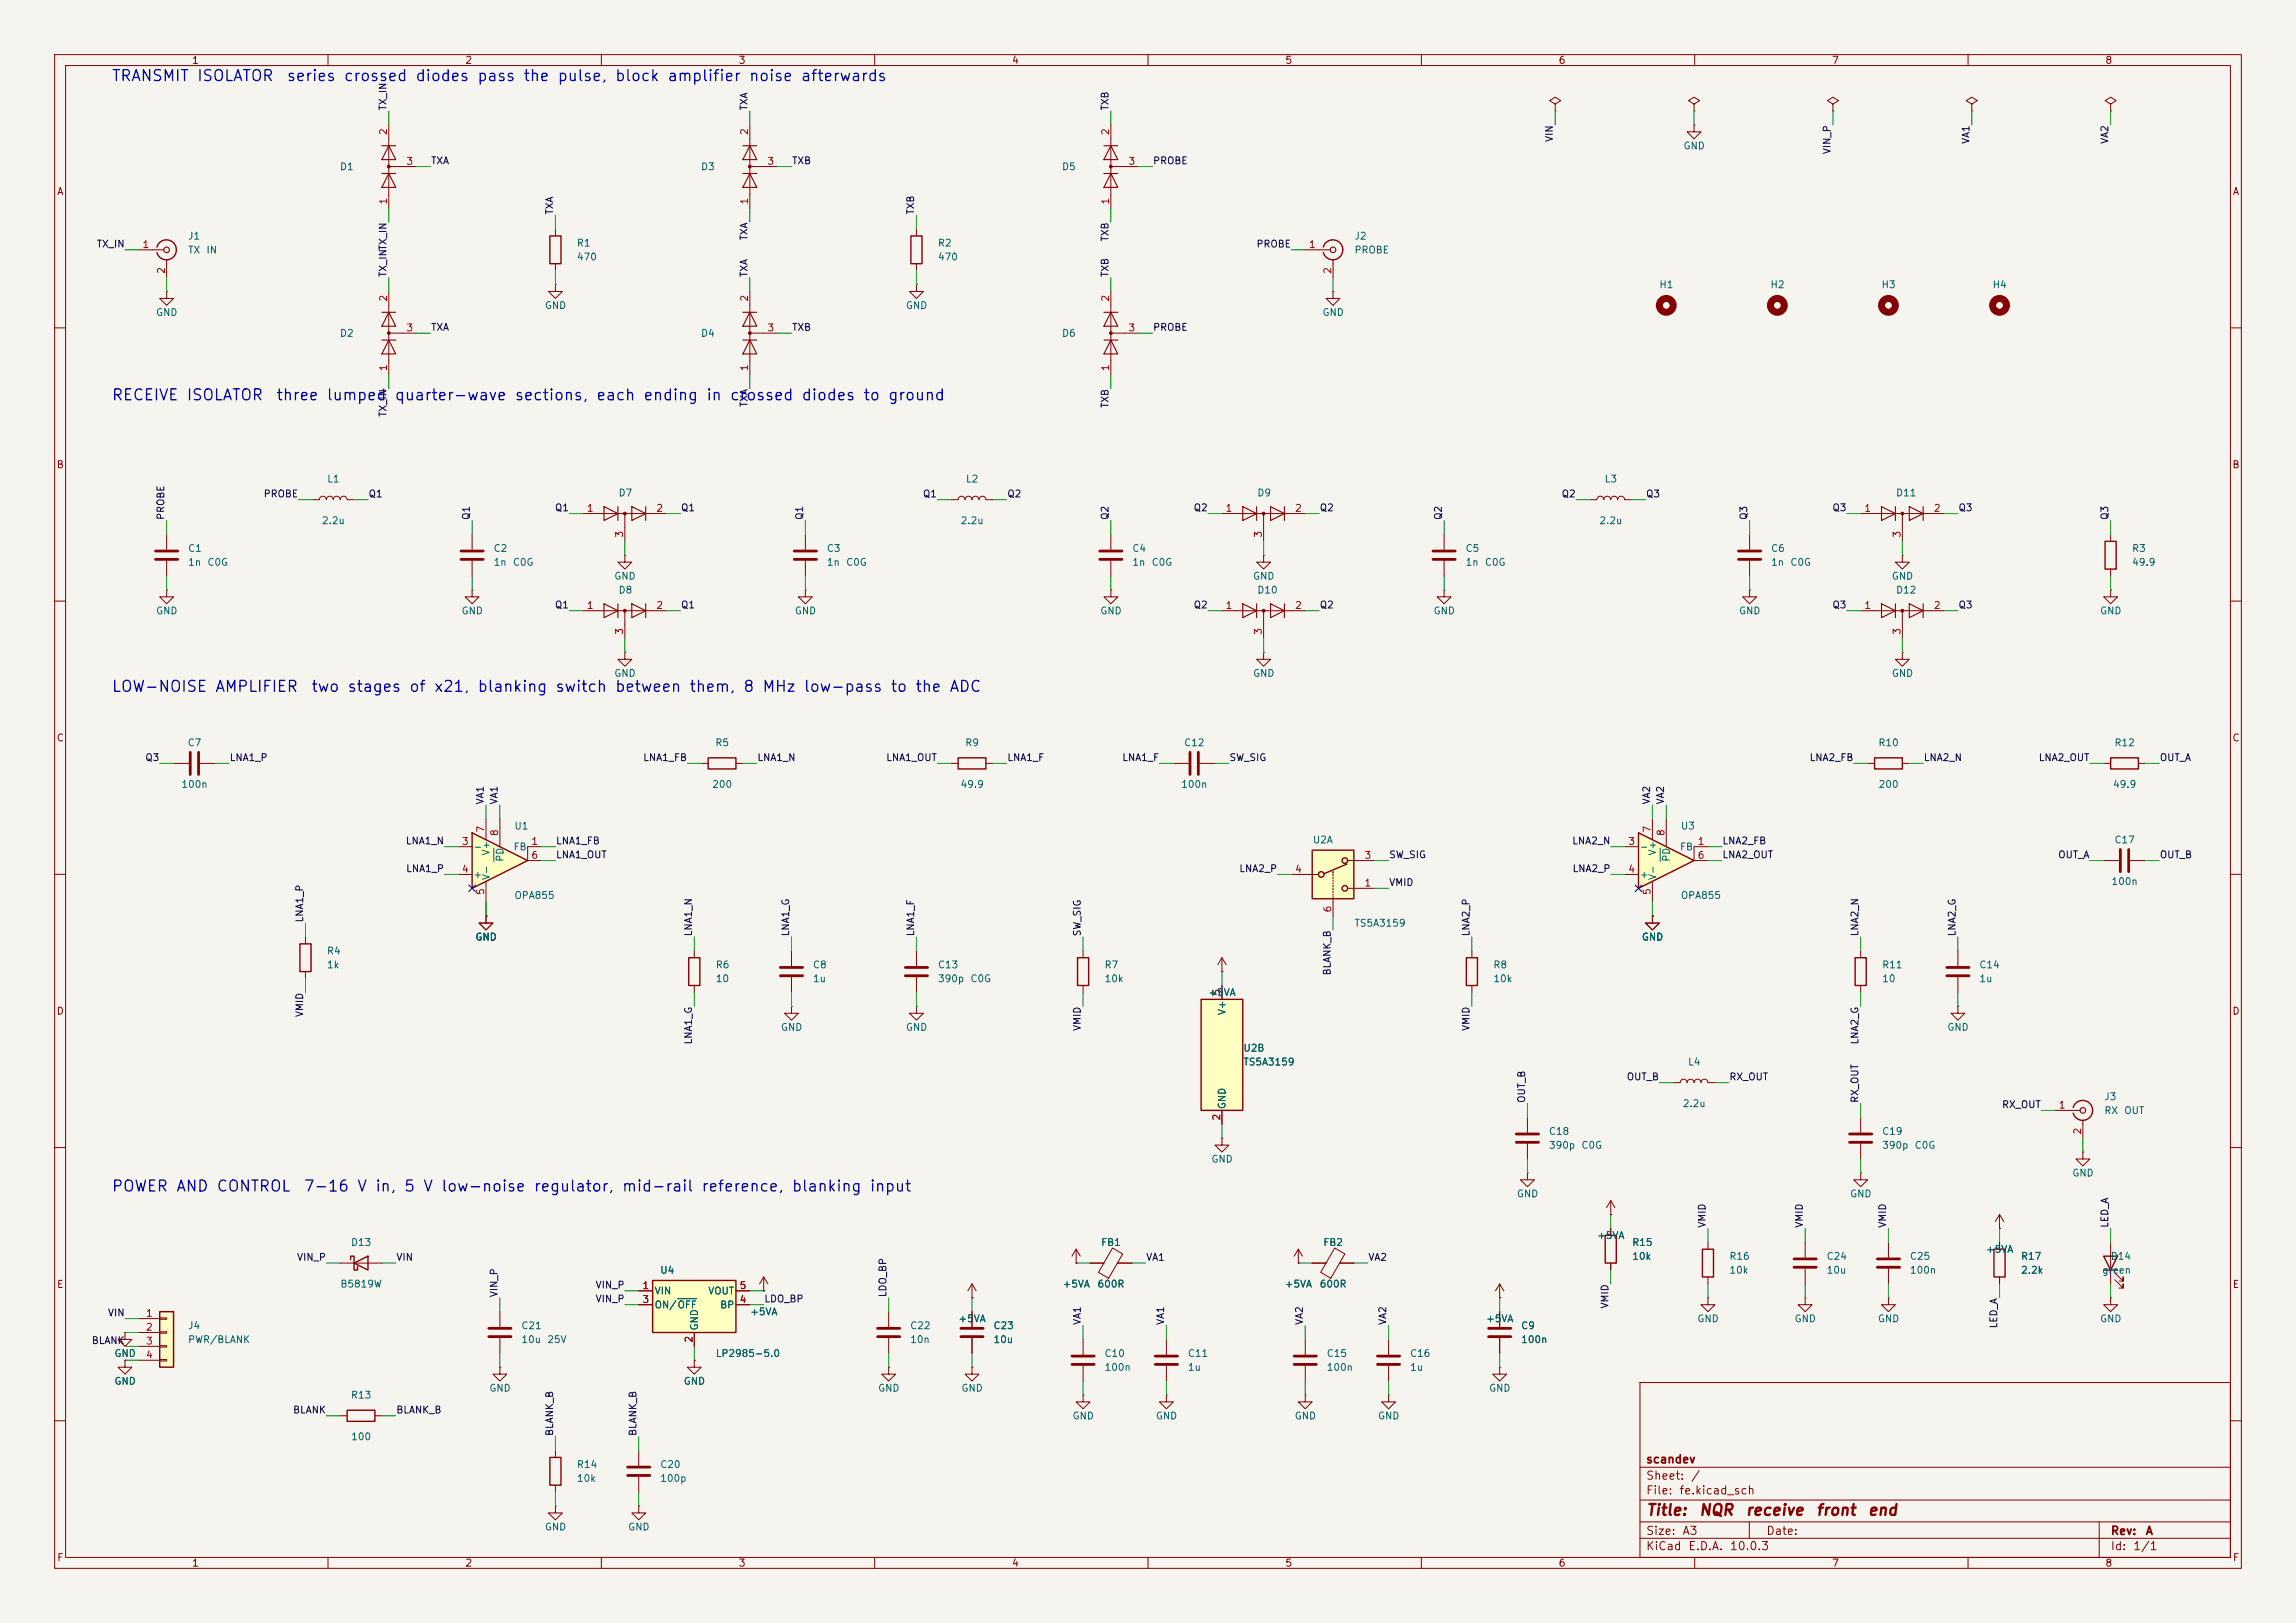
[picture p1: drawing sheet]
<svg xmlns="http://www.w3.org/2000/svg" width="420mm" height="297mm" viewBox="0 0 420 297" stroke-linecap="round" stroke-linejoin="round" font-family="sans-serif">
<defs><g id="words">
<g font-size="2" fill="#0000c2">
<text x="20.3" y="15.3">TRANSMIT ISOLATOR</text>
<text x="52.3" y="15.3">series crossed diodes pass the pulse, block amplifier noise afterwards</text>
<text x="20.3" y="73.8">RECEIVE ISOLATOR</text>
<text x="50.4" y="73.8">three lumped quarter-wave sections, each ending in crossed diodes to ground</text>
<text x="20.3" y="127.1">LOW-NOISE AMPLIFIER</text>
<text x="56.8" y="127.1">two stages of x21, blanking switch between them, 8 MHz low-pass to the ADC</text>
<text x="20.3" y="218.5">POWER AND CONTROL</text>
<text x="55.4" y="218.5">7-16 V in, 5 V low-noise regulator, mid-rail reference, blanking input</text>
</g>
<g font-size="2" fill="#840000">
<text x="301" y="277.8">Title:</text>
<text x="310.7" y="277.8">NQR</text>
<text x="319.2" y="277.8">receive</text>
<text x="332.1" y="277.8">front</text>
<text x="341.5" y="277.8">end</text>
</g>
<g font-size="1.5" fill="#840000">
<text x="301" y="268.1">scandev</text>
<text x="301" y="273.8">File:</text>
<text x="301" y="271.1">Sheet:</text>
<text x="307.1" y="273.8">fe.kicad_sch</text>
<text x="309.2" y="271.1">/</text>
<text x="301" y="281.2">Size:</text>
<text x="307.6" y="281.2">A3</text>
<text x="323" y="281.2">Date:</text>
<text x="386" y="281.2">Rev:</text>
<text x="392.4" y="281.2">A</text>
<text x="301" y="284">KiCad</text>
<text x="308.7" y="284">E.D.A.</text>
<text x="316.3" y="284">10.0.3</text>
<text x="386" y="284">Id:</text>
<text x="390.1" y="284">1/1</text>
</g>
<g font-size="1.3" fill="#840000">
<text x="35" y="12">1</text>
<text x="85" y="12">2</text>
<text x="135" y="12">3</text>
<text x="185" y="12">4</text>
<text x="235" y="12">5</text>
<text x="285" y="12">6</text>
<text x="335" y="12">7</text>
<text x="385" y="12">8</text>
<text x="10.3" y="36">A</text>
<text x="408.3" y="36">A</text>
<text x="10.3" y="86">B</text>
<text x="408.2" y="86">B</text>
<text x="10.3" y="136">C</text>
<text x="408.2" y="136">C</text>
<text x="10.3" y="186">D</text>
<text x="408.2" y="186">D</text>
<text x="10.3" y="236">E</text>
<text x="408.3" y="236">E</text>
<text x="10.3" y="286">F</text>
<text x="35" y="287">1</text>
<text x="85" y="287">2</text>
<text x="135" y="287">3</text>
<text x="185" y="287">4</text>
<text x="235" y="287">5</text>
<text x="285" y="287">6</text>
<text x="335" y="287">7</text>
<text x="385" y="287">8</text>
<text x="408.3" y="286">F</text>
</g>
<g font-size="1.3" fill="#0f0f0f">
<text x="71" y="20.3" transform="rotate(-90 71 20.3)">TX_IN</text>
<text x="137" y="20.3" transform="rotate(-90 137 20.3)">TXA</text>
<text x="203.1" y="20.3" transform="rotate(-90 203.1 20.3)">TXB</text>
<text x="284.4" y="26.1" transform="rotate(-90 284.4 26.1)">VIN</text>
<text x="335.2" y="28.3" transform="rotate(-90 335.2 28.3)">VIN_P</text>
<text x="360.6" y="26.4" transform="rotate(-90 360.6 26.4)">VA1</text>
<text x="386" y="26.4" transform="rotate(-90 386 26.4)">VA2</text>
<text x="78.7" y="30.4">TXA</text>
<text x="144.8" y="30.4">TXB</text>
<text x="210.8" y="30.4">PROBE</text>
<text x="101.5" y="39.4" transform="rotate(-90 101.5 39.4)">TXA</text>
<text x="167.5" y="39.4" transform="rotate(-90 167.5 39.4)">TXB</text>
<text x="17.6" y="45.6">TX_IN</text>
<text x="71" y="45.9" transform="rotate(-90 71 45.9)">TX_IN</text>
<text x="137" y="44.1" transform="rotate(-90 137 44.1)">TXA</text>
<text x="203.1" y="44.3" transform="rotate(-90 203.1 44.3)">TXB</text>
<text x="229.7" y="45.6">PROBE</text>
<text x="137" y="50.8" transform="rotate(-90 137 50.8)">TXA</text>
<text x="203.1" y="50.8" transform="rotate(-90 203.1 50.8)">TXB</text>
<text x="78.7" y="60.8">TXA</text>
<text x="144.8" y="60.8">TXB</text>
<text x="210.8" y="60.8">PROBE</text>
<text x="71" y="76.4" transform="rotate(-90 71 76.4)">TX_IN</text>
<text x="137" y="74.6" transform="rotate(-90 137 74.6)">TXA</text>
<text x="203.1" y="74.8" transform="rotate(-90 203.1 74.8)">TXB</text>
<text x="30.4" y="95.2" transform="rotate(-90 30.4 95.2)">PROBE</text>
<text x="48.1" y="91.3">PROBE</text>
<text x="67.3" y="91.3">Q1</text>
<text x="86.2" y="95.2" transform="rotate(-90 86.2 95.2)">Q1</text>
<text x="101.4" y="93.9">Q1</text>
<text x="124.5" y="93.9">Q1</text>
<text x="147.2" y="95.2" transform="rotate(-90 147.2 95.2)">Q1</text>
<text x="168.7" y="91.3">Q1</text>
<text x="184.1" y="91.3">Q2</text>
<text x="203.1" y="95.2" transform="rotate(-90 203.1 95.2)">Q2</text>
<text x="218.2" y="93.9">Q2</text>
<text x="241.3" y="93.9">Q2</text>
<text x="264" y="95.2" transform="rotate(-90 264 95.2)">Q2</text>
<text x="285.5" y="91.3">Q2</text>
<text x="301" y="91.3">Q3</text>
<text x="319.9" y="95.2" transform="rotate(-90 319.9 95.2)">Q3</text>
<text x="335.1" y="93.9">Q3</text>
<text x="358.1" y="93.9">Q3</text>
<text x="386" y="95.2" transform="rotate(-90 386 95.2)">Q3</text>
<text x="101.4" y="111.6">Q1</text>
<text x="124.5" y="111.6">Q1</text>
<text x="218.2" y="111.6">Q2</text>
<text x="241.3" y="111.6">Q2</text>
<text x="335.1" y="111.6">Q3</text>
<text x="358.1" y="111.6">Q3</text>
<text x="26.5" y="139.6">Q3</text>
<text x="41.9" y="139.6">LNA1_P</text>
<text x="117.5" y="139.6">LNA1_FB</text>
<text x="138.4" y="139.6">LNA1_N</text>
<text x="162" y="139.6">LNA1_OUT</text>
<text x="184.1" y="139.6">LNA1_F</text>
<text x="205.2" y="139.6">LNA1_F</text>
<text x="224.8" y="139.6">SW_SIG</text>
<text x="330.9" y="139.6">LNA2_FB</text>
<text x="351.8" y="139.6">LNA2_N</text>
<text x="372.8" y="139.6">LNA2_OUT</text>
<text x="395" y="139.6">OUT_A</text>
<text x="88.8" y="147.3" transform="rotate(-90 88.8 147.3)">VA1</text>
<text x="91.3" y="147.3" transform="rotate(-90 91.3 147.3)">VA1</text>
<text x="302.1" y="147.3" transform="rotate(-90 302.1 147.3)">VA2</text>
<text x="304.7" y="147.3" transform="rotate(-90 304.7 147.3)">VA2</text>
<text x="74.1" y="154.8">LNA1_N</text>
<text x="101.6" y="154.8">LNA1_FB</text>
<text x="287.5" y="154.8">LNA2_N</text>
<text x="315" y="154.8">LNA2_FB</text>
<text x="74.2" y="159.9">LNA1_P</text>
<text x="101.6" y="157.4">LNA1_OUT</text>
<text x="226.6" y="159.9">LNA2_P</text>
<text x="254" y="157.4">SW_SIG</text>
<text x="287.5" y="159.9">LNA2_P</text>
<text x="315" y="157.4">LNA2_OUT</text>
<text x="376.4" y="157.4">OUT_A</text>
<text x="395" y="157.4">OUT_B</text>
<text x="254" y="162.4">VMID</text>
<text x="55.8" y="168.9" transform="rotate(-90 55.8 168.9)">LNA1_P</text>
<text x="126.9" y="171.4" transform="rotate(-90 126.9 171.4)">LNA1_N</text>
<text x="144.7" y="171.4" transform="rotate(-90 144.7 171.4)">LNA1_G</text>
<text x="167.5" y="171.4" transform="rotate(-90 167.5 171.4)">LNA1_F</text>
<text x="198" y="171.4" transform="rotate(-90 198 171.4)">SW_SIG</text>
<text x="269.1" y="171.4" transform="rotate(-90 269.1 171.4)">LNA2_P</text>
<text x="340.2" y="171.4" transform="rotate(-90 340.2 171.4)">LNA2_N</text>
<text x="358" y="171.4" transform="rotate(-90 358 171.4)">LNA2_G</text>
<text x="243.7" y="178.6" transform="rotate(-90 243.7 178.6)">BLANK_B</text>
<text x="55.8" y="186.2" transform="rotate(-90 55.8 186.2)">VMID</text>
<text x="126.9" y="191.2" transform="rotate(-90 126.9 191.2)">LNA1_G</text>
<text x="198" y="188.8" transform="rotate(-90 198 188.8)">VMID</text>
<text x="269.1" y="188.8" transform="rotate(-90 269.1 188.8)">VMID</text>
<text x="340.2" y="191.2" transform="rotate(-90 340.2 191.2)">LNA2_G</text>
<text x="297.5" y="198">OUT_B</text>
<text x="316.2" y="198">RX_OUT</text>
<text x="279.3" y="201.9" transform="rotate(-90 279.3 201.9)">OUT_B</text>
<text x="340.2" y="201.9" transform="rotate(-90 340.2 201.9)">RX_OUT</text>
<text x="366.1" y="203.1">RX_OUT</text>
<text x="312.3" y="224.8" transform="rotate(-90 312.3 224.8)">VMID</text>
<text x="330.1" y="224.8" transform="rotate(-90 330.1 224.8)">VMID</text>
<text x="345.3" y="224.8" transform="rotate(-90 345.3 224.8)">VMID</text>
<text x="386" y="224.8" transform="rotate(-90 386 224.8)">LED_A</text>
<text x="54.2" y="231">VIN_P</text>
<text x="72.4" y="231">VIN</text>
<text x="209.5" y="231">VA1</text>
<text x="250.2" y="231">VA2</text>
<text x="91.3" y="237.5" transform="rotate(-90 91.3 237.5)">VIN_P</text>
<text x="108.8" y="236.1">VIN_P</text>
<text x="108.8" y="238.6">VIN_P</text>
<text x="139.7" y="238.6">LDO_BP</text>
<text x="162.4" y="237.5" transform="rotate(-90 162.4 237.5)">LDO_BP</text>
<text x="294.5" y="239.6" transform="rotate(-90 294.5 239.6)">VMID</text>
<text x="19.6" y="241.2">VIN</text>
<text x="198" y="242.6" transform="rotate(-90 198 242.6)">VA1</text>
<text x="213.2" y="242.6" transform="rotate(-90 213.2 242.6)">VA1</text>
<text x="238.6" y="242.6" transform="rotate(-90 238.6 242.6)">VA2</text>
<text x="253.9" y="242.6" transform="rotate(-90 253.9 242.6)">VA2</text>
<text x="365.6" y="243.2" transform="rotate(-90 365.6 243.2)">LED_A</text>
<text x="16.7" y="246.3">BLANK</text>
<text x="53.5" y="259">BLANK</text>
<text x="72.4" y="259">BLANK_B</text>
<text x="101.5" y="262.9" transform="rotate(-90 101.5 262.9)">BLANK_B</text>
<text x="116.7" y="262.9" transform="rotate(-90 116.7 262.9)">BLANK_B</text>
</g>
<g font-size="1.3" fill="#a90000">
<text x="71.1" y="24.8" transform="rotate(-90 71.1 24.8)">2</text>
<text x="137.1" y="24.8" transform="rotate(-90 137.1 24.8)">2</text>
<text x="203.2" y="24.8" transform="rotate(-90 203.2 24.8)">2</text>
<text x="74.2" y="30.5">3</text>
<text x="140.3" y="30.5">3</text>
<text x="206.3" y="30.5">3</text>
<text x="71.1" y="37.5" transform="rotate(-90 71.1 37.5)">1</text>
<text x="137.1" y="37.5" transform="rotate(-90 137.1 37.5)">1</text>
<text x="203.2" y="37.5" transform="rotate(-90 203.2 37.5)">1</text>
<text x="26" y="45.7">1</text>
<text x="239.3" y="45.7">1</text>
<text x="30.5" y="50.2" transform="rotate(-90 30.5 50.2)">2</text>
<text x="243.8" y="50.2" transform="rotate(-90 243.8 50.2)">2</text>
<text x="71.1" y="55.3" transform="rotate(-90 71.1 55.3)">2</text>
<text x="137.1" y="55.3" transform="rotate(-90 137.1 55.3)">2</text>
<text x="203.2" y="55.3" transform="rotate(-90 203.2 55.3)">2</text>
<text x="74.2" y="60.9">3</text>
<text x="140.3" y="60.9">3</text>
<text x="206.3" y="60.9">3</text>
<text x="71.1" y="68" transform="rotate(-90 71.1 68)">1</text>
<text x="137.1" y="68" transform="rotate(-90 137.1 68)">1</text>
<text x="203.2" y="68" transform="rotate(-90 203.2 68)">1</text>
<text x="107.2" y="94">1</text>
<text x="119.9" y="94">2</text>
<text x="224.1" y="94">1</text>
<text x="236.8" y="94">2</text>
<text x="340.9" y="94">1</text>
<text x="353.6" y="94">2</text>
<text x="114.3" y="98.5" transform="rotate(-90 114.3 98.5)">3</text>
<text x="231.1" y="98.5" transform="rotate(-90 231.1 98.5)">3</text>
<text x="348" y="98.5" transform="rotate(-90 348 98.5)">3</text>
<text x="107.2" y="111.7">1</text>
<text x="119.9" y="111.7">2</text>
<text x="224.1" y="111.7">1</text>
<text x="236.8" y="111.7">2</text>
<text x="340.9" y="111.7">1</text>
<text x="353.6" y="111.7">2</text>
<text x="114.3" y="116.3" transform="rotate(-90 114.3 116.3)">3</text>
<text x="231.1" y="116.3" transform="rotate(-90 231.1 116.3)">3</text>
<text x="348" y="116.3" transform="rotate(-90 348 116.3)">3</text>
<text x="84.4" y="154.9">3</text>
<text x="88.9" y="152.5" transform="rotate(-90 88.9 152.5)">7</text>
<text x="91.4" y="153.1" transform="rotate(-90 91.4 153.1)">8</text>
<text x="97.1" y="154.9">1</text>
<text x="297.7" y="154.9">3</text>
<text x="302.2" y="152.5" transform="rotate(-90 302.2 152.5)">7</text>
<text x="304.8" y="153.1" transform="rotate(-90 304.8 153.1)">8</text>
<text x="310.4" y="154.9">1</text>
<text x="84.4" y="160">4</text>
<text x="97.1" y="157.5">6</text>
<text x="236.8" y="160">4</text>
<text x="249.5" y="157.5">3</text>
<text x="297.7" y="160">4</text>
<text x="310.4" y="157.5">6</text>
<text x="88.9" y="163.9" transform="rotate(-90 88.9 163.9)">5</text>
<text x="243.8" y="167.1" transform="rotate(-90 243.8 167.1)">6</text>
<text x="249.5" y="162.5">1</text>
<text x="302.2" y="163.9" transform="rotate(-90 302.2 163.9)">5</text>
<text x="223.5" y="182.3" transform="rotate(-90 223.5 182.3)">5</text>
<text x="376.5" y="203.2">1</text>
<text x="223.5" y="205.2" transform="rotate(-90 223.5 205.2)">2</text>
<text x="381" y="207.7" transform="rotate(-90 381 207.7)">2</text>
<text x="117.4" y="236.2">1</text>
<text x="117.4" y="238.7">3</text>
<text x="135.2" y="238.7">4</text>
<text x="135.2" y="236.2">5</text>
<text x="26.6" y="241.3">1</text>
<text x="26.6" y="243.8">2</text>
<text x="127" y="245.8" transform="rotate(-90 127 245.8)">2</text>
<text x="26.6" y="246.4">3</text>
<text x="26.6" y="248.9">4</text>
</g>
<g font-size="1.3" fill="#006464">
<text x="307.8" y="27.6">GND</text>
<text x="62.1" y="31.5">D1</text>
<text x="128.1" y="31.5">D3</text>
<text x="194.2" y="31.5">D5</text>
<text x="34.3" y="44.2">J1</text>
<text x="34.3" y="46.7">TX</text>
<text x="37.6" y="46.7">IN</text>
<text x="105.4" y="45.4">R1</text>
<text x="105.4" y="48">470</text>
<text x="171.5" y="45.4">R2</text>
<text x="171.5" y="48">470</text>
<text x="247.7" y="44.2">J2</text>
<text x="247.7" y="46.7">PROBE</text>
<text x="303.4" y="53">H1</text>
<text x="323.7" y="53">H2</text>
<text x="344.1" y="53">H3</text>
<text x="364.4" y="53">H4</text>
<text x="28.4" y="58.1">GND</text>
<text x="99.6" y="56.9">GND</text>
<text x="165.6" y="56.9">GND</text>
<text x="241.8" y="58.1">GND</text>
<text x="62.1" y="61.9">D2</text>
<text x="128.1" y="61.9">D4</text>
<text x="194.2" y="61.9">D6</text>
<text x="59.7" y="88.6">L1</text>
<text x="176.6" y="88.6">L2</text>
<text x="293.4" y="88.6">L3</text>
<text x="113" y="91.1">D7</text>
<text x="229.9" y="91.1">D9</text>
<text x="346.7" y="91.1">D11</text>
<text x="34.3" y="101.3">C1</text>
<text x="58.8" y="96.2">2.2u</text>
<text x="90.2" y="101.3">C2</text>
<text x="151.1" y="101.3">C3</text>
<text x="175.6" y="96.2">2.2u</text>
<text x="207" y="101.3">C4</text>
<text x="268" y="101.3">C5</text>
<text x="292.5" y="96.2">2.2u</text>
<text x="323.9" y="101.3">C6</text>
<text x="389.9" y="101.3">R3</text>
<text x="34.3" y="103.8">1n</text>
<text x="37.8" y="103.8">C0G</text>
<text x="90.2" y="103.8">1n</text>
<text x="93.7" y="103.8">C0G</text>
<text x="112.3" y="106.4">GND</text>
<text x="151.1" y="103.8">1n</text>
<text x="154.7" y="103.8">C0G</text>
<text x="207" y="103.8">1n</text>
<text x="210.5" y="103.8">C0G</text>
<text x="229.1" y="106.4">GND</text>
<text x="268" y="103.8">1n</text>
<text x="271.5" y="103.8">C0G</text>
<text x="323.9" y="103.8">1n</text>
<text x="327.4" y="103.8">C0G</text>
<text x="345.9" y="106.4">GND</text>
<text x="389.9" y="103.8">49.9</text>
<text x="28.4" y="112.7">GND</text>
<text x="84.3" y="112.7">GND</text>
<text x="113" y="108.9">D8</text>
<text x="145.3" y="112.7">GND</text>
<text x="201.2" y="112.7">GND</text>
<text x="229.9" y="108.9">D10</text>
<text x="262.1" y="112.7">GND</text>
<text x="318" y="112.7">GND</text>
<text x="346.7" y="108.9">D12</text>
<text x="384" y="112.7">GND</text>
<text x="112.3" y="124.2">GND</text>
<text x="229.1" y="124.2">GND</text>
<text x="345.9" y="124.2">GND</text>
<text x="34.2" y="136.9">C7</text>
<text x="130.7" y="136.9">R5</text>
<text x="176.5" y="136.9">R9</text>
<text x="216.5" y="136.9">C12</text>
<text x="343.5" y="136.9">R10</text>
<text x="386.7" y="136.9">R12</text>
<text x="33.1" y="144.5">100n</text>
<text x="130.2" y="144.5">200</text>
<text x="175.6" y="144.5">49.9</text>
<text x="215.9" y="144.5">100n</text>
<text x="343.5" y="144.5">200</text>
<text x="386.4" y="144.5">49.9</text>
<text x="86.5" y="155.9">-</text>
<text x="93.8" y="155.9">FB</text>
<text x="94" y="152.1">U1</text>
<text x="240" y="154.6">U2A</text>
<text x="299.8" y="155.9">-</text>
<text x="307.2" y="155.9">FB</text>
<text x="307.3" y="152.1">U3</text>
<text x="386.7" y="154.6">C17</text>
<text x="86.5" y="161">+</text>
<text x="89.9" y="161.2" transform="rotate(-90 89.9 161.2)">V-</text>
<text x="89.9" y="156.7" transform="rotate(-90 89.9 156.7)">V+</text>
<text x="92.4" y="157.8" transform="rotate(-90 92.4 157.8)">PD</text>
<text x="299.8" y="161">+</text>
<text x="303.2" y="161.2" transform="rotate(-90 303.2 161.2)">V-</text>
<text x="303.2" y="156.7" transform="rotate(-90 303.2 156.7)">V+</text>
<text x="305.8" y="157.8" transform="rotate(-90 305.8 157.8)">PD</text>
<text x="94" y="164.8">OPA855</text>
<text x="307.3" y="164.8">OPA855</text>
<text x="386.1" y="162.3">100n</text>
<text x="86.9" y="172.4">GND</text>
<text x="247.7" y="169.9">TS5A3159</text>
<text x="300.2" y="172.4">GND</text>
<text x="59.7" y="175">R4</text>
<text x="59.7" y="177.5">1k</text>
<text x="130.8" y="177.5">R6</text>
<text x="148.6" y="177.5">C8</text>
<text x="171.5" y="177.5">C13</text>
<text x="201.9" y="177.5">R7</text>
<text x="273.1" y="177.5">R8</text>
<text x="344.2" y="177.5">R11</text>
<text x="362" y="177.5">C14</text>
<text x="130.8" y="180">10</text>
<text x="148.6" y="180">1u</text>
<text x="171.5" y="180">390p</text>
<text x="177.4" y="180">C0G</text>
<text x="201.9" y="180">10k</text>
<text x="220.9" y="182.6">+5VA</text>
<text x="224.5" y="185.9" transform="rotate(-90 224.5 185.9)">V+</text>
<text x="273.1" y="180">10k</text>
<text x="344.2" y="180">10</text>
<text x="362" y="180">1u</text>
<text x="142.7" y="188.9">GND</text>
<text x="165.6" y="188.9">GND</text>
<text x="356.1" y="188.9">GND</text>
<text x="227.3" y="192.7">U2B</text>
<text x="227.3" y="195.3">TS5A3159</text>
<text x="308.7" y="195.3">L4</text>
<text x="224.5" y="203.1" transform="rotate(-90 224.5 203.1)">GND</text>
<text x="307.7" y="202.9">2.2u</text>
<text x="384.8" y="201.6">J3</text>
<text x="283.2" y="208">C18</text>
<text x="344.2" y="208">C19</text>
<text x="384.8" y="204.2">RX</text>
<text x="388.5" y="204.2">OUT</text>
<text x="221.5" y="213.1">GND</text>
<text x="283.2" y="210.5">390p</text>
<text x="289.2" y="210.5">C0G</text>
<text x="344.2" y="210.5">390p</text>
<text x="350.1" y="210.5">C0G</text>
<text x="379" y="215.6">GND</text>
<text x="277.4" y="219.4">GND</text>
<text x="338.3" y="219.4">GND</text>
<text x="292.1" y="227">+5VA</text>
<text x="64.1" y="228.3">D13</text>
<text x="120.7" y="233.4">U4</text>
<text x="201.3" y="228.3">FB1</text>
<text x="242" y="228.3">FB2</text>
<text x="298.5" y="230.8">10k</text>
<text x="298.5" y="228.3">R15</text>
<text x="316.2" y="233.4">10k</text>
<text x="316.2" y="230.8">R16</text>
<text x="334" y="230.8">C24</text>
<text x="334" y="233.4">10u</text>
<text x="349.3" y="233.4">100n</text>
<text x="349.3" y="230.8">C25</text>
<text x="363.2" y="229.6">+5VA</text>
<text x="369.6" y="233.4">2.2k</text>
<text x="369.6" y="230.8">R17</text>
<text x="384.4" y="233.4">green</text>
<text x="386" y="230.8">D14</text>
<text x="62.2" y="235.9">B5819W</text>
<text x="119.6" y="237.2">VIN</text>
<text x="119.6" y="239.7">ON/OFF</text>
<text x="129.4" y="237.2">VOUT</text>
<text x="131.6" y="239.7">BP</text>
<text x="194.3" y="235.9">+5VA</text>
<text x="200.6" y="235.9">600R</text>
<text x="234.9" y="235.9">+5VA</text>
<text x="241.3" y="235.9">600R</text>
<text x="34.3" y="243.5">J4</text>
<text x="95.3" y="243.5">C21</text>
<text x="128" y="243.6" transform="rotate(-90 128 243.6)">GND</text>
<text x="137.1" y="241">+5VA</text>
<text x="166.4" y="243.5">C22</text>
<text x="175.2" y="242.3">+5VA</text>
<text x="181.6" y="243.5">C23</text>
<text x="271.7" y="242.3">+5VA</text>
<text x="278.1" y="243.5">C9</text>
<text x="310.4" y="242.3">GND</text>
<text x="328.2" y="242.3">GND</text>
<text x="343.4" y="242.3">GND</text>
<text x="384" y="242.3">GND</text>
<text x="20.8" y="248.6">GND</text>
<text x="34.3" y="246.1">PWR/BLANK</text>
<text x="95.3" y="246.1">10u</text>
<text x="100" y="246.1">25V</text>
<text x="130.8" y="248.6">LP2985-5.0</text>
<text x="166.4" y="246.1">10n</text>
<text x="181.6" y="246.1">10u</text>
<text x="201.9" y="251.2">100n</text>
<text x="201.9" y="248.6">C10</text>
<text x="217.2" y="251.2">1u</text>
<text x="217.2" y="248.6">C11</text>
<text x="242.6" y="251.2">100n</text>
<text x="242.6" y="248.6">C15</text>
<text x="257.8" y="251.2">1u</text>
<text x="257.8" y="248.6">C16</text>
<text x="278.1" y="246.1">100n</text>
<text x="20.8" y="253.7">GND</text>
<text x="64.1" y="256.2">R13</text>
<text x="89.4" y="255">GND</text>
<text x="125" y="253.7">GND</text>
<text x="160.5" y="255">GND</text>
<text x="175.8" y="255">GND</text>
<text x="272.3" y="255">GND</text>
<text x="64.1" y="263.9">100</text>
<text x="196.1" y="260.1">GND</text>
<text x="211.3" y="260.1">GND</text>
<text x="236.7" y="260.1">GND</text>
<text x="252" y="260.1">GND</text>
<text x="105.4" y="268.9">R14</text>
<text x="120.7" y="268.9">C20</text>
<text x="105.4" y="271.5">10k</text>
<text x="120.7" y="271.5">100p</text>
<text x="99.6" y="280.4">GND</text>
<text x="114.8" y="280.4">GND</text>
</g>
</g></defs>
<path d="M0 0h420v297h-420z" fill="#f5f4ef" stroke="#f5f4ef" stroke-width=".18"/>
<g fill="none" stroke="#840000" stroke-width=".18">
<path d="M10 10h400v277h-400zM12 12h396v273h-396zM60 10v2M110 10v2M160 10v2M210 10v2M260 10v2M310 10v2M360 10v2M137.2 22.9v15.2M137.2 30.5h5M101.6 52.1v1.2h1.3l-1.3 1.3-1.3-1.3h1.3"/>
<path d="M101.6 52.1h.1M101.6 41.9v1.3M101.6 48.3v1.2M137.2 53.3v15.3M10 60h2M137.2 61h5M408 60h2M203.2 97.8v2.8M223.5 94h15.3M231.1 94v5.1M10 110h2M203.2 108v1.2h1.3l-1.3 1.3-1.3-1.3h1.3"/>
<path d="M203.2 108h.1M203.2 102.6v2.8M223.5 111.8h15.3M231.1 101.6v1.3h1.3l-1.3 1.2-1.2-1.2h1.2M231.1 101.6h.1M231.1 111.8v5M408 110h2M10 160h2M408 160h2M10 210h2M340.4 214.6v1.3h1.2l-1.2 1.3-1.3-1.3h1.3M340.4 214.6h.1"/>
<path d="M408 210h2M139.7 236.2h.1M139.7 233.7l-.8 1.2M139.7 233.7l.8 1.2M139.7 233.7v2.5M177.8 237.5h.1M177.8 234.9v2.6M177.8 234.9l-.8 1.3M177.8 234.9l.8 1.3M196.8 231.1h.1M196.8 228.6l-.7 1.3M196.8 228.6l.8 1.3"/>
<path d="M196.8 228.6v2.5M199.4 231.1h2.5M203.5 228.4l1.9 1.1-2.6 4.4-1.9-1.1zM204.4 231.1h2.6M312.4 237.5v1.3h1.3l-1.3 1.2-1.3-1.2h1.3M312.4 237.5h.1M330.2 237.5v1.3h1.3l-1.3 1.2-1.3-1.2h1.3M330.2 237.5h.1M330.2 227.3v2.8M330.2 232.2v2.7M345.4 237.5v1.3h1.3l-1.3 1.2-1.2-1.2h1.2M345.4 237.5h.1"/>
<path d="M345.4 227.3v2.8M345.4 232.2v2.7M365.8 224.8h.1M365.8 222.2v2.6M365.8 227.3v1.3M365.8 233.7v1.2M365.8 222.2l-.8 1.3M365.8 222.2l.7 1.3M22.9 248.9v1.3h1.2l-1.2 1.3-1.3-1.3h1.3M22.9 248.9h.1M91.4 250.2v1.3h1.3l-1.3 1.2-1.2-1.2h1.2M91.4 250.2h.1"/>
<path d="M177.8 250.2v1.3h1.3l-1.3 1.2-1.3-1.2h1.3M177.8 250.2h.1M177.8 240v2.8M177.8 244.9v2.7M198.1 245.1v2.8M198.1 249.9v2.8M238.8 245.1v2.8M238.8 249.9v2.8M254 255.3v1.2h1.3l-1.3 1.3-1.3-1.3h1.3M254 255.3h.1M300 253h108v32h-108zM10 260h2"/>
<path d="M101.6 275.6v1.3h1.3l-1.3 1.2-1.3-1.2h1.3M101.6 275.6h.1M101.6 265.4v1.3M101.6 271.8v1.2M300 278.5h108M300 274.5h108M300 268.5h108M320 278.5v3M384 278.5v6.5M408 260h2M60 285v2M110 285v2"/>
<path d="M160 285v2M210 285v2M260 285v2M300 281.5h108M310 285v2M360 285v2"/>
</g>
<path d="M100.6 43.2h2v5.1h-2zM364.7 228.6h2.1v5.1h-2.1zM100.6 266.7h2v5.1h-2z" fill="none" stroke="#840000" stroke-width=".25"/>
<path d="M201.2 100.8h4M201.2 102.4h4M328.2 230.4h4M328.2 231.9h4M343.4 230.4h4.1M343.4 231.9h4.1M175.8 243.1h4M175.8 244.6h4M196.1 248.2h4.1M196.1 249.7h4.1M236.7 248.2h4.1M236.7 249.7h4.1" fill="none" stroke="#840000" stroke-width=".51"/>
<g fill="none" stroke="#840000" stroke-width=".2">
<path d="M135.9 31.8h2.5M135.9 26.7h2.5M137.2 31.8l1.2 2.5h-2.5zM137.2 26.7l1.2 2.5h-2.5zM135.9 57.2h2.5M137.2 57.2l1.2 2.5h-2.5zM135.9 62.2h2.5M137.2 62.2l1.2 2.6h-2.5zM227.3 92.7l2.6 1.3-2.6 1.3zM229.9 92.7v2.6M232.4 92.7l2.5 1.3-2.5 1.3zM234.9 92.7v2.6"/>
<path d="M227.3 110.5l2.6 1.3-2.6 1.2zM229.9 110.5v2.5M232.4 110.5l2.5 1.3-2.5 1.2zM234.9 110.5v2.5"/>
</g>
<g fill="#840000" stroke="#840000" stroke-width=".18">
<circle cx="137.2" cy="30.5" r=".25"/>
<circle cx="137.2" cy="61" r=".25"/>
<circle cx="231.1" cy="111.8" r=".25"/>
<circle cx="231.1" cy="94" r=".25"/>
</g>
<path d="M119.4 234.3h15.2v9.5h-15.2z" fill="#ffffc2"/>
<path d="M119.4 234.3h15.2v9.5h-15.2z" fill="none" stroke="#840000" stroke-width=".25"/>
<g fill="none" stroke="#840000" stroke-width=".18">
<path d="M106.7 94h15.2M114.3 94v5.1M116.8 236.2h2.6M116.8 238.8h2.6M134.6 236.2h2.6M134.6 238.8h2.6M237.5 231.1h.1M237.5 228.6l-.8 1.3M237.5 228.6l.8 1.3M237.5 228.6v2.5M240 231.1h2.6M244.1 228.4l1.9 1.1-2.6 4.4-1.8-1.1z"/>
<path d="M245.1 231.1h2.5M127 248.9v1.3h1.3l-1.3 1.3-1.3-1.3h1.3M127 248.9h.1M127 243.8v2.6M162.6 250.2v1.3h1.2l-1.2 1.2-1.3-1.2h1.3M162.6 250.2h.1M162.6 240v2.8M162.6 244.9v2.7M198.1 255.3v1.2h1.3l-1.3 1.3-1.3-1.3h1.3M198.1 255.3h.1M213.4 255.3v1.2h1.2l-1.2 1.3-1.3-1.3h1.3M213.4 255.3h.1"/>
<path d="M213.4 245.1v2.8M213.4 249.9v2.8M238.8 255.3v1.2h1.2l-1.2 1.3-1.3-1.3h1.3M238.8 255.3h.1M116.8 275.6v1.3h1.3l-1.3 1.2-1.2-1.2h1.2M116.8 275.6h.1M116.8 265.4v2.8M116.8 270.3v2.7"/>
</g>
<path d="M124 237.7h3.4" fill="none" stroke="#006464" stroke-width=".18"/>
<path d="M110.5 92.7l2.5 1.3-2.5 1.3zM113 92.7v2.6M115.6 92.7l2.5 1.3-2.5 1.3zM118.1 92.7v2.6" fill="none" stroke="#840000" stroke-width=".2"/>
<circle cx="114.3" cy="94" r=".25" fill="#840000" stroke="#840000" stroke-width=".18"/>
<path d="M160.5 243.1h4.1M160.5 244.6h4.1M211.3 248.2h4.1M211.3 249.7h4.1M114.8 268.5h4.1M114.8 270h4.1" fill="none" stroke="#840000" stroke-width=".51"/>
<path d="M219.7 182.9h7.6v20.3h-7.6z" fill="#ffffc2"/>
<path d="M175.3 138.7h5v2h-5zM342.9 138.7h5.1v2h-5.1zM386.1 138.7h5.1v2h-5.1zM197.1 175.3h2v5h-2zM219.7 182.9h7.6v20.3h-7.6zM379.2 202.7a1.82 1.82 0 0 1 2-1.3 1.82 1.82 0 0 1 1.6 1.8M382.8 203.2a1.81 1.81 0 0 1-1.6 1.8 1.81 1.81 0 0 1-2-1.3" fill="none" stroke="#840000" stroke-width=".25"/>
<g fill="none" stroke="#840000" stroke-width=".18">
<path d="M174 139.7h1.3M180.3 139.7h1.3M214.6 139.7h2.8M219.5 139.7h2.7M341.6 139.7h1.3M348 139.7h1.2M384.8 139.7h1.3M391.2 139.7h1.2M384.8 157.5h2.8M389.6 157.5h2.8M167.6 174v2.8M167.6 178.8v2.8"/>
<path d="M198.1 174v1.3M167.6 184.2v1.2h1.3l-1.3 1.3-1.2-1.3h1.2M167.6 184.2h.1M198.1 180.3v1.3M223.5 180.3v2.6M223.5 203.2v2.5M340.4 204.5v2.8M340.4 209.3v2.8M375.9 203.2h4.6M381 205v3.3"/>
</g>
<path d="M217.7 137.7v4M219.2 137.7v4M387.9 155.4v4.1M389.4 155.4v4.1M165.6 177h4.1M165.6 178.6h4.1M338.3 207.5h4.1M338.3 209h4.1" fill="none" stroke="#840000" stroke-width=".51"/>
<circle cx="381" cy="203.2" r=".51" fill="none" stroke="#840000" stroke-width=".2"/>
<path d="M240 155.6h7.6v8.9h-7.6z" fill="#ffffc2"/>
<g fill="none" stroke="#840000" stroke-width=".18">
<path d="M243.8 159.5v.3M246.6 157.5h4.9M223.5 177.8h.1M223.5 175.3l-.7 1.2M223.5 175.3l.8 1.2M223.5 175.3v2.5M236.2 160h4.8M243.8 160v.3M243.8 160.5v.3M243.8 161v.3M243.8 161.5v.3M243.8 162.1v.2"/>
<path d="M243.8 162.6v.2M243.8 163.1v.2M243.8 163.6v.2M243.8 164.1v.2M243.8 164.6v3M246.6 162.6h4.9M302.3 167.6v1.3h1.2l-1.2 1.3-1.3-1.3h1.3M302.3 167.6h.1M340.4 174v1.3M306.1 198.1h1.2a.64 .64 0 0 1 .7-.6 .64 .64 0 0 1 .6 .6 .64 .64 0 0 1 .6-.6 .64 .64 0 0 1 .7 .6 .64 .64 0 0 1 .6-.6 .64 .64 0 0 1 .6 .6 .64 .64 0 0 1 .7-.6 .64 .64 0 0 1 .6 .6h1.3M340.4 180.3v1.3M358.1 184.2v1.2h1.3l-1.3 1.3-1.2-1.3h1.2"/>
<path d="M358.1 184.2h.1M223.5 208.3v1.3h1.3l-1.3 1.2-1.3-1.2h1.3M223.5 208.3h.1"/>
</g>
<g fill="none" stroke="#840000" stroke-width=".25">
<path d="M240 155.6h7.6v8.9h-7.6zM246.4 158.1l-4.2 1.8M339.3 175.3h2.1v5h-2.1z"/>
<circle cx="246" cy="157.5" r=".51"/>
<circle cx="241.7" cy="160" r=".51"/>
<circle cx="246" cy="162.6" r=".51"/>
</g>
<path d="M299.7 152.4l10.2 5.1-10.2 5.1z" fill="#ffffc2"/>
<path d="M28.7 45.2a1.81 1.81 0 0 1 2.8-1 1.81 1.81 0 0 1 0 3 1.81 1.81 0 0 1-2.8-1M385.1 99.1h2v5h-2zM299.7 152.4l10.2 5.1-10.2 5.1zM54.9 172.7h2v5.1h-2zM268.2 175.3h2.1v5h-2.1zM293.6 226.1h2.1v5h-2.1zM311.4 228.6h2v5.1h-2zM384.8 229.9h2.5l-1.2 2.5zM384.8 232.4h2.5" fill="none" stroke="#840000" stroke-width=".25"/>
<g fill="none" stroke="#840000" stroke-width=".18">
<path d="M386.1 19.1l1-.7-1-.6-1 .6 1 .7v1.2M71.1 22.9v15.2M71.1 30.5h5.1M386.1 20.3h.1M25.4 45.7h4.6M30.5 53.3v1.3h1.2l-1.2 1.3-1.3-1.3h1.3M30.5 53.3h.1M30.5 47.5v3.3M71.1 53.3v15.3M203.2 53.3v15.3M71.1 61h5.1M203.2 61h5.1"/>
<path d="M30.5 97.8v2.8M57.1 91.4h1.3a.64 .64 0 0 1 .7-.6 .64 .64 0 0 1 .6 .6 .64 .64 0 0 1 .6-.6 .64 .64 0 0 1 .7 .6 .64 .64 0 0 1 .6-.6 .64 .64 0 0 1 .6 .6 .64 .64 0 0 1 .7-.6 .64 .64 0 0 1 .6 .6h1.3M147.3 97.8v2.8M290.8 91.4h1.3a.64 .64 0 0 1 .6-.6 .64 .64 0 0 1 .7 .6 .64 .64 0 0 1 .6-.6 .64 .64 0 0 1 .6 .6 .64 .64 0 0 1 .7-.6 .64 .64 0 0 1 .6 .6 .64 .64 0 0 1 .6-.6 .64 .64 0 0 1 .7 .6h1.2M320 97.8v2.8M386.1 97.8v1.3M30.5 102.6v2.8M147.3 108v1.2h1.3l-1.3 1.3-1.3-1.3h1.3M147.3 108h.1M147.3 102.6v2.8M320 108v1.2h1.3l-1.3 1.3-1.2-1.3h1.2M320 108h.1"/>
<path d="M320 102.6v2.8M340.4 111.8h15.2M348 119.4v1.3h1.2l-1.2 1.2-1.3-1.2h1.3M348 119.4h.1M348 111.8v5M386.1 104.1v1.3M297.2 154.9h2.5M302.3 149.9v3.8M304.8 149.9v5M312.4 154.9h-2.5v2.6h2.5M55.9 171.5v1.2M55.9 177.8v1.3"/>
<path d="M88.9 167.6v1.3h1.3l-1.3 1.3-1.3-1.3h1.3M88.9 167.6h.1M269.2 174v1.3M297.2 160h2.5M302.3 167.6v1.3h1.2l-1.2 1.3-1.3-1.3h1.3M302.3 167.6h.1M302.3 161.3v3.8M358.1 174v2.8M358.1 178.8v2.8M269.2 180.3v1.3M279.4 214.6v1.3h1.3l-1.3 1.3-1.3-1.3h1.3M279.4 214.6h.1"/>
<path d="M279.4 204.5v2.8M279.4 209.3v2.8M294.6 219.7l-.7 1.3M294.6 219.7l.8 1.3M294.6 219.7v2.5M381 210.8v1.3h1.3l-1.3 1.3-1.3-1.3h1.3M381 210.8h.1M274.3 237.5h.1M274.3 234.9l-.7 1.3M274.3 234.9l.8 1.3M274.3 234.9v2.6M294.6 222.2h.1"/>
<path d="M294.6 224.8v1.3M294.6 231.1v1.3M312.4 227.3v1.3M312.4 233.7v1.2M386.1 237.5v1.3h1.2l-1.2 1.2-1.3-1.2h1.3M386.1 237.5h.1M386.1 227.3v7.6M386.8 234.2l1.6 1.5v-.8v.8h-.8M386.8 232.9l1.6 1.5v-.7v.7h-.8M254 245.1v2.8M254 249.9v2.8M274.3 250.2v1.3h1.3l-1.3 1.2-1.3-1.2h1.3"/>
<path d="M274.3 250.2h.1M274.3 240v2.8M274.3 244.9v2.7"/>
</g>
<path d="M303.7 155.2v2.5" fill="none" stroke="#006464" stroke-width=".18"/>
<g fill="none" stroke="#840000" stroke-width=".51">
<path d="M28.4 100.8h4.1M28.4 102.4h4.1M145.3 100.8h4.1M145.3 102.4h4.1M318 100.8h4.1M318 102.4h4.1M356.1 177h4.1M356.1 178.6h4.1M277.4 207.5h4M277.4 209h4M252 248.2h4M252 249.7h4"/>
<path d="M272.3 243.1h4.1M272.3 244.6h4.1"/>
</g>
<circle cx="304.8" cy="55.9" r="1.27" fill="none" stroke="#840000" stroke-width="1.3"/>
<g fill="none" stroke="#840000" stroke-width=".2">
<path d="M69.8 31.8h2.6M69.8 26.7h2.6M71.1 31.8l1.3 2.5h-2.6zM71.1 26.7l1.3 2.5h-2.6zM69.8 57.2h2.6M71.1 57.2l1.3 2.5h-2.6zM201.9 57.2h2.6M203.2 57.2l1.3 2.5h-2.6zM69.8 62.2h2.6M71.1 62.2l1.3 2.6h-2.6zM201.9 62.2h2.6M203.2 62.2l1.3 2.6h-2.6z"/>
<path d="M344.2 110.5l2.5 1.3-2.5 1.2zM346.7 110.5v2.5M349.2 110.5l2.6 1.3-2.6 1.2zM351.8 110.5v2.5"/>
<circle cx="30.5" cy="45.7" r=".51"/>
</g>
<g fill="#840000" stroke="#840000" stroke-width=".18">
<circle cx="71.1" cy="61" r=".25"/>
<circle cx="71.1" cy="30.5" r=".25"/>
<circle cx="348" cy="111.8" r=".25"/>
<circle cx="203.2" cy="61" r=".25"/>
</g>
<path d="M86.4 152.4l10.1 5.1-10.1 5.1z" fill="#ffffc2"/>
<path d="M166.6 43.2h2.1v5.1h-2.1zM129.5 138.7h5.1v2h-5.1zM86.4 152.4l10.1 5.1-10.1 5.1zM64.1 230.5v-.6h.7v2.5h.6v-.6M64.8 231.1l2.5-1.2v2.5z" fill="none" stroke="#840000" stroke-width=".25"/>
<g fill="none" stroke="#840000" stroke-width=".18">
<path d="M284.5 19.1l1-.7-1-.6-1 .6 1 .7v1.2M309.9 19.1l1-.7-1-.6-1 .6 1 .7v1.2M335.3 19.1l1-.7-1-.6-1 .6 1 .7v1.2M360.7 19.1l1-.7-1-.6-1 .6 1 .7v1.2M203.2 22.9v15.2M203.2 30.5h5.1M284.5 20.3h.1M309.9 20.3h.1M309.9 22.9v1.2h1.2l-1.2 1.3-1.3-1.3h1.3M309.9 22.9h.1M335.3 20.3h.1M360.7 20.3h.1"/>
<path d="M167.6 52.1v1.2h1.3l-1.3 1.3-1.2-1.3h1.2M167.6 52.1h.1M167.6 41.9v1.3M167.6 48.3v1.2M86.4 97.8v2.8M264.2 97.8v2.8M30.5 108v1.2h1.2l-1.2 1.3-1.3-1.3h1.3M30.5 108h.1M86.4 108v1.2h1.2l-1.2 1.3-1.3-1.3h1.3M86.4 108h.1M86.4 102.6v2.8M114.3 101.6v1.3h1.3l-1.3 1.2-1.3-1.2h1.3"/>
<path d="M114.3 101.6h.1M231.1 119.4v1.3h1.3l-1.3 1.2-1.2-1.2h1.2M231.1 119.4h.1M264.2 108v1.2h1.2l-1.2 1.3-1.3-1.3h1.3M264.2 108h.1M264.2 102.6v2.8M386.1 108v1.2h1.2l-1.2 1.3-1.3-1.3h1.3M386.1 108h.1M128.3 139.7h1.2M134.6 139.7h1.3M83.8 154.9h2.6M88.9 149.9v3.8"/>
<path d="M91.4 149.9v5M99.1 154.9h-2.6v2.6h2.6M83.8 160h2.6M88.9 161.3v3.8M144.8 174v2.8M144.8 178.8v2.8M62.2 231.1h7.6M22.9 243.8v1.3h1.2l-1.2 1.3-1.3-1.3h1.3M22.9 243.8h.1M91.4 240v2.8M91.4 244.9v2.7"/>
</g>
<path d="M90.3 155.2v2.5" fill="none" stroke="#006464" stroke-width=".18"/>
<path d="M201.9 31.8h2.6M201.9 26.7h2.6M203.2 31.8l1.3 2.5h-2.6zM203.2 26.7l1.3 2.5h-2.6z" fill="none" stroke="#840000" stroke-width=".2"/>
<circle cx="203.2" cy="30.5" r=".25" fill="#840000" stroke="#840000" stroke-width=".18"/>
<path d="M84.3 100.8h4.1M84.3 102.4h4.1M262.1 100.8h4.1M262.1 102.4h4.1M142.7 177h4.1M142.7 178.6h4.1M89.4 243.1h4.1M89.4 244.6h4.1" fill="none" stroke="#840000" stroke-width=".51"/>
<g fill="none" stroke="#840000" stroke-width="1.3">
<circle cx="325.1" cy="55.9" r="1.27"/>
<circle cx="345.4" cy="55.9" r="1.27"/>
<circle cx="365.8" cy="55.9" r="1.27"/>
</g>
<path d="M29.2 240h2.5v10.2h-2.5z" fill="#ffffc2"/>
<path d="M242.1 45.2a1.81 1.81 0 0 1 2.7-1 1.81 1.81 0 0 1 .1 3 1.81 1.81 0 0 1-2.8-1M126 175.3h2v5h-2zM29.2 240h2.5v10.2h-2.5zM63.5 258.1h5.1v2h-5.1z" fill="none" stroke="#840000" stroke-width=".25"/>
<g fill="none" stroke="#840000" stroke-width=".18">
<path d="M238.8 45.7h4.5M243.8 53.3v1.3h1.3l-1.3 1.3-1.2-1.3h1.2M243.8 53.3h.1M243.8 47.5v3.3M174 91.4h1.3a.64 .64 0 0 1 .6-.6 .64 .64 0 0 1 .6 .6 .64 .64 0 0 1 .7-.6 .64 .64 0 0 1 .6 .6 .64 .64 0 0 1 .6-.6 .64 .64 0 0 1 .7 .6 .64 .64 0 0 1 .6-.6 .64 .64 0 0 1 .6 .6h1.3M340.4 94h15.2M348 94v5.1M106.7 111.8h15.2M114.3 119.4v1.3h1.3l-1.3 1.2-1.3-1.2h1.3M114.3 119.4h.1M114.3 111.8v5M348 101.6v1.3h1.2l-1.2 1.2-1.3-1.2h1.3"/>
<path d="M348 101.6h.1M31.7 139.7h2.8M36.6 139.7h2.8M88.9 167.6h.1M127 174v1.3M223.5 177.8h.1M302.3 167.6h.1M127 180.3v1.3M144.8 184.2v1.2h1.2l-1.2 1.3-1.3-1.3h1.3M144.8 184.2h.1M223.5 180.3v2.6M223.5 203.2v2.5"/>
<path d="M116.8 236.2h2.6M116.8 238.8h2.6M134.6 236.2h2.6M134.6 238.8h2.6M139.7 236.2h.1M177.8 237.5h.1M196.8 231.1h.1M199.4 231.1h2.5M204.5 231.1h2.5M237.5 231.1h.1M240 231.1h2.6M245.1 231.1h2.5"/>
<path d="M274.3 237.5h.1M294.6 222.2h.1M294.6 224.8v1.3M294.6 231.1v1.3M365.8 224.8h.1M365.8 227.3v1.3M365.8 233.7v1.2M22.9 243.8h.1M22.9 248.9h.1M25.4 241.3h3.8M25.4 243.8h3.8M25.4 246.4h3.8"/>
<path d="M25.4 248.9h3.8M29.2 241.2h1.3v.2h-1.3zM29.2 243.7h1.3v.3h-1.3zM29.2 246.3h1.3v.2h-1.3zM29.2 248.8h1.3v.2h-1.3zM62.2 259.1h1.3M68.6 259.1h1.2M127 248.9h.1M127 243.8v2.6M177.8 240v2.8M177.8 244.9v2.7M274.3 240v2.8"/>
<path d="M274.3 244.9v2.7"/>
</g>
<g fill="none" stroke="#840000" stroke-width=".2">
<path d="M344.2 92.7l2.5 1.3-2.5 1.3zM346.7 92.7v2.6M349.2 92.7l2.6 1.3-2.6 1.3zM351.8 92.7v2.6M110.5 110.5l2.5 1.3-2.5 1.2zM113 110.5v2.5M115.6 110.5l2.5 1.3-2.5 1.2zM118.1 110.5v2.5"/>
<circle cx="243.8" cy="45.7" r=".51"/>
</g>
<g fill="#840000" stroke="#840000" stroke-width=".18">
<circle cx="114.3" cy="111.8" r=".25"/>
<circle cx="348" cy="94" r=".25"/>
</g>
<path d="M34.8 137.7v4M36.3 137.7v4" fill="none" stroke="#840000" stroke-width=".51"/>
<g fill="none" stroke="#009600" stroke-width=".18">
<path d="M71.1 20.3v2.6M71.1 38.1v2.5M76.2 30.5h2.5M101.6 39.4v2.5M137.2 20.3v2.6M137.2 38.1v2.5M142.2 30.5h2.6M167.6 39.4v2.5M203.2 20.3v2.6M203.2 38.1v2.5M208.3 30.5h2.5M284.5 20.3v2.6"/>
<path d="M309.9 20.3v2.6M335.3 20.3v2.6M360.7 20.3v2.6M386.1 20.3v2.6M22.9 45.7h2.5M30.5 50.8v2.5M71.1 50.8v2.5M101.6 49.5v2.6M137.2 50.8v2.5M167.6 49.5v2.6M203.2 50.8v2.5M236.2 45.7h2.6"/>
<path d="M243.8 50.8v2.5M71.1 68.6v2.5M76.2 61h2.5M137.2 68.6v2.5M142.2 61h2.6M203.2 68.6v2.5M208.3 61h2.5M30.5 95.3v2.5M54.6 91.4h2.5M64.8 91.4h2.5M86.4 95.3v2.5M104.1 94h2.6"/>
<path d="M114.3 99.1v2.5M121.9 94h2.6M147.3 95.3v2.5M171.4 91.4h2.6M181.6 91.4h2.5M203.2 95.3v2.5M221 94h2.5M231.1 99.1v2.5M238.8 94h2.5M264.2 95.3v2.5M288.3 91.4h2.5M298.4 91.4h2.6"/>
<path d="M320 95.3v2.5M337.8 94h2.6M348 99.1v2.5M355.6 94h2.5M386.1 95.3v2.5M30.5 105.4v2.6M86.4 105.4v2.6M104.1 111.8h2.6M114.3 116.8v2.6M121.9 111.8h2.6M147.3 105.4v2.6M203.2 105.4v2.6"/>
<path d="M221 111.8h2.5M231.1 116.8v2.6M238.8 111.8h2.5M264.2 105.4v2.6M320 105.4v2.6M337.8 111.8h2.6M348 116.8v2.6M355.6 111.8h2.5M386.1 105.4v2.6M29.2 139.7h2.5M39.4 139.7h2.5M125.7 139.7h2.6"/>
<path d="M135.9 139.7h2.5M171.4 139.7h2.6M181.6 139.7h2.5M212.1 139.7h2.5M222.2 139.7h2.6M339.1 139.7h2.5M349.2 139.7h2.6M382.3 139.7h2.5M392.4 139.7h2.6M81.3 154.9h2.5M88.9 147.3v2.6M91.4 147.3v2.6"/>
<path d="M99.1 157.5h2.5M99.1 154.9h2.5M251.5 157.5h2.5M294.6 154.9h2.6M302.3 147.3v2.6M304.8 147.3v2.6M312.4 157.5h2.6M312.4 154.9h2.6M382.3 157.5h2.5M392.4 157.5h2.6M55.9 168.9v2.6M55.9 179.1v2.5"/>
<path d="M81.3 160h2.5M88.9 165.1v2.5M127 171.5v2.5M144.8 171.5v2.5M167.6 171.5v2.5M198.1 171.5v2.5M223.5 177.8v2.5M233.7 160h2.5M243.8 167.6v2.6M251.5 162.6h2.5M269.2 171.5v2.5M294.6 160h2.6"/>
<path d="M302.3 165.1v2.5M340.4 171.5v2.5M358.1 171.5v2.5M127 181.6v2.6M144.8 181.6v2.6M167.6 181.6v2.6M198.1 181.6v2.6M269.2 181.6v2.6M303.5 198.1h2.6M313.7 198.1h2.5M340.4 181.6v2.6M358.1 181.6v2.6"/>
<path d="M223.5 205.7v2.6M279.4 201.9v2.6M279.4 212.1v2.5M340.4 201.9v2.6M340.4 212.1v2.5M373.4 203.2h2.5M381 208.3v2.5M59.7 231.1h2.5M69.8 231.1h2.6M91.4 237.5v2.5M114.3 236.2h2.5M114.3 238.8h2.5"/>
<path d="M137.2 236.2h2.5M137.2 238.8h2.5M162.6 237.5v2.5M177.8 237.5v2.5M196.8 231.1h2.6M207 231.1h2.5M237.5 231.1h2.5M247.6 231.1h2.6M274.3 237.5v2.5M294.6 222.2v2.6M294.6 232.4v2.5M312.4 224.8v2.5"/>
<path d="M312.4 234.9v2.6M330.2 224.8v2.5M330.2 234.9v2.6M345.4 224.8v2.5M345.4 234.9v2.6M365.8 224.8v2.5M365.8 234.9v2.6M386.1 224.8v2.5M386.1 234.9v2.6M22.9 243.8h2.5M22.9 248.9h2.5M22.9 246.4h2.5"/>
<path d="M22.9 241.3h2.5M59.7 259.1h2.5M69.8 259.1h2.6M91.4 247.6v2.6M127 246.4v2.5M162.6 247.6v2.6M177.8 247.6v2.6M198.1 242.6v2.5M198.1 252.7v2.6M213.4 242.6v2.5M213.4 252.7v2.6M238.8 242.6v2.5"/>
<path d="M238.8 252.7v2.6M254 242.6v2.5M254 252.7v2.6M274.3 247.6v2.6M101.6 262.9v2.5M101.6 273v2.6M116.8 262.9v2.5M116.8 273v2.6"/>
</g>
<path d="M85.8 162l1.2 1.2M87 162l-1.2 1.2M299.1 162l1.2 1.2M300.3 162l-1.2 1.2" fill="none" stroke="#000084" stroke-width=".18"/>
<path d="M124 237.7h3.4" fill="none" stroke="#006464" stroke-width=".18"/>
<use href="#words"/>
</svg>
